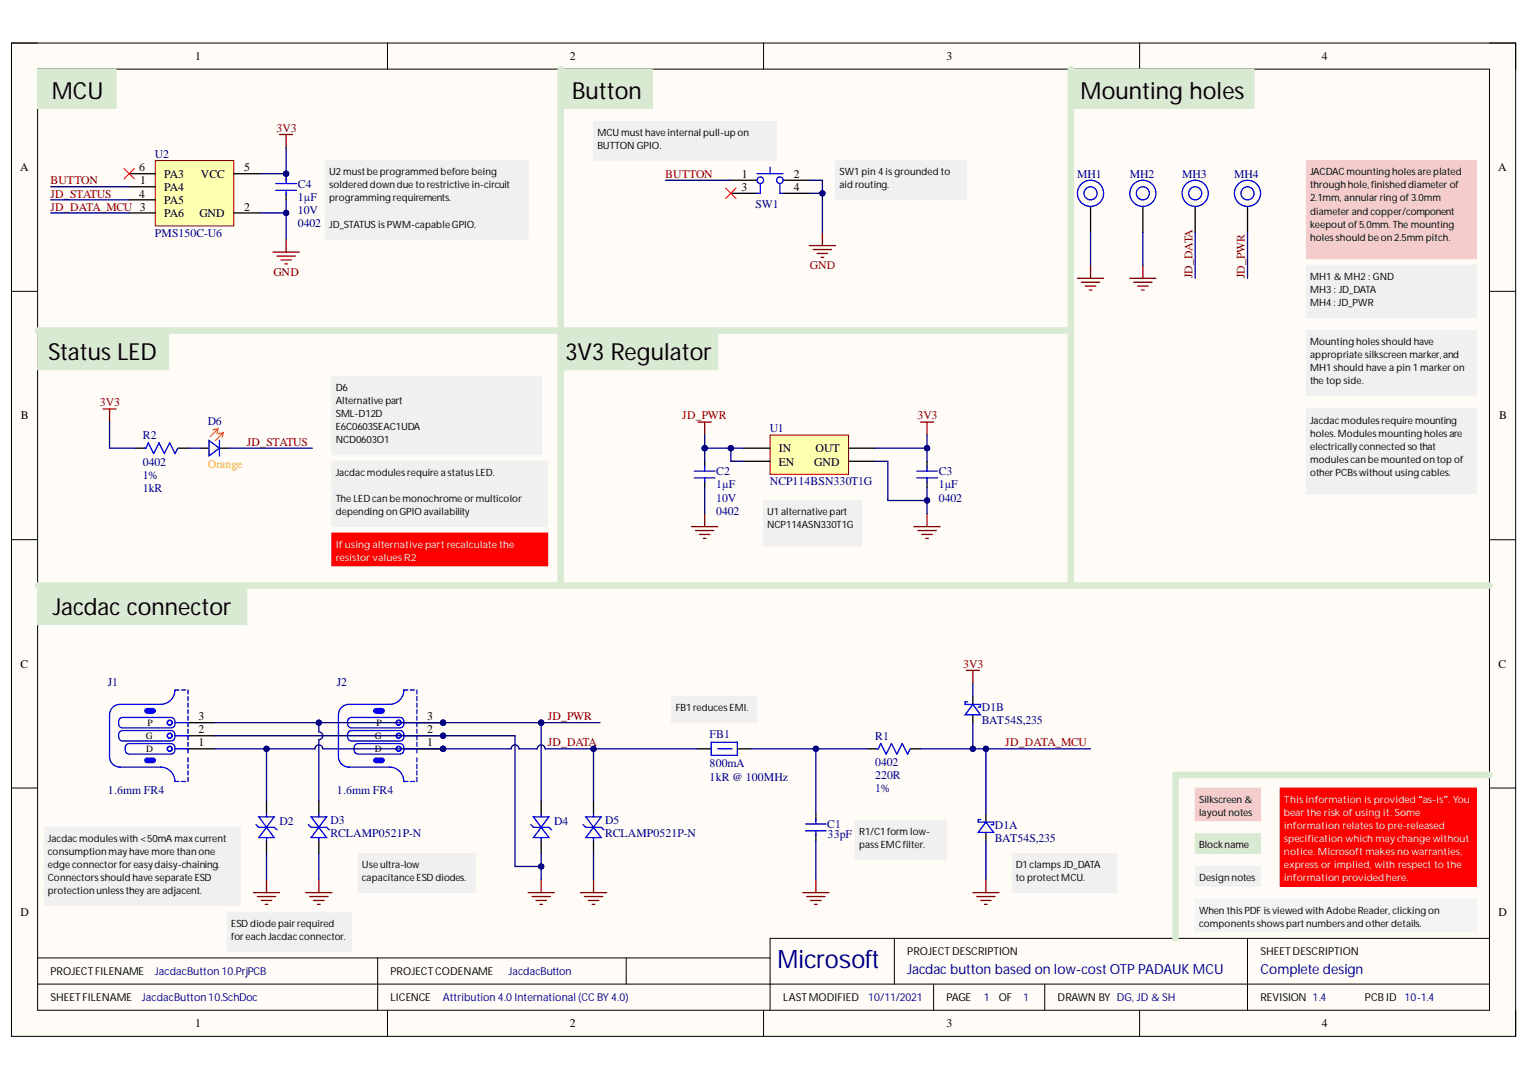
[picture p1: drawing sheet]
<svg xmlns="http://www.w3.org/2000/svg" width="297mm" height="210mm" viewBox="0 0 297 210" stroke-linecap="round" stroke-linejoin="round" font-family="sans-serif">
<defs><g id="words">
<text font-size="4.9" fill="#000080" x="151.1" y="188.1">Microsoft</text>
<g font-size="4.6">
<text x="10.1" y="19.2">MCU</text>
<text x="111.1" y="19.2">Button</text>
<text x="209.9" y="19.2">Mounting holes</text>
<text x="9.4" y="69.9">Status LED</text>
<text x="109.8" y="69.9">3V3 Regulator</text>
<text x="10.2" y="119.4">Jacdac connector</text>
</g>
<g font-size="2.7" fill="#000080">
<text x="176.3" y="189.2">Jacdacbutton based on low-costOTPPADAUK MCU</text>
<text x="244.9" y="189.2">Complete design</text>
</g>
<g font-size="2.3">
<text x="37.9" y="11.7">1</text>
<text x="110.7" y="11.7">2</text>
<text x="183.9" y="11.7">3</text>
<text x="256.8" y="11.7">4</text>
<text x="3.9" y="33.3">A</text>
<text x="27.1" y="33.3">6</text>
<text x="27.2" y="35.8">1</text>
<text x="31.9" y="34.6">PA3</text>
<text x="39" y="34.6">VCC</text>
<text x="47.4" y="33.3">5</text>
<text x="144.1" y="34.6">1</text>
<text x="154.2" y="34.6">2</text>
<text x="291" y="33.3">A</text>
<text x="27.1" y="38.4">4</text>
<text x="31.9" y="37.1">PA4</text>
<text x="31.9" y="39.6">PA5</text>
<text x="47.4" y="40.9">2</text>
<text x="144" y="37.1">3</text>
<text x="154.2" y="37.1">4</text>
<text x="31.9" y="42.2">PA6</text>
<text x="38.7" y="42.2">GND</text>
<text x="4.1" y="81.4">B</text>
<text x="291.2" y="81.4">B</text>
<text x="151.3" y="87.8">IN</text>
<text x="158.4" y="87.8">OUT</text>
<text x="151.3" y="90.4">EN</text>
<text x="158.2" y="90.4">GND</text>
<text x="4" y="129.7">C</text>
<text x="291.1" y="129.7">C</text>
<text x="38.6" y="142.4">2</text>
<text x="38.6" y="139.8">3</text>
<text x="83" y="142.4">2</text>
<text x="83" y="139.8">3</text>
<text x="38.6" y="144.9">1</text>
<text x="83" y="144.9">1</text>
<text x="4" y="177.9">D</text>
<text x="291.1" y="177.9">D</text>
<text x="37.9" y="199.5">1</text>
<text x="110.7" y="199.5">2</text>
<text x="183.9" y="199.5">3</text>
<text x="256.8" y="199.5">4</text>
</g>
<g font-size="2.3" fill="#800000">
<text x="53.7" y="25.6">3V3</text>
<text x="9.8" y="35.8">BUTTON</text>
<text x="129.2" y="34.6">BUTTON</text>
<text x="9.8" y="40.9">JD_DATA_MCU 3</text>
<text x="9.8" y="38.4">JD_STATUS</text>
<text x="53.1" y="53.6">GND</text>
<text x="157.3" y="52.3">GND</text>
<text x="231.7" y="54.1" transform="rotate(-90 231.7 54.1)">JD_DATA</text>
<text x="241.8" y="54.1" transform="rotate(-90 241.8 54.1)">JD_PWR</text>
<text x="19.4" y="78.9">3V3</text>
<text x="132.5" y="81.4">JD_PWR</text>
<text x="178.2" y="81.4">3V3</text>
<text x="48" y="86.5">JD_STATUS</text>
<text x="187.1" y="129.7">3V3</text>
<text x="106.4" y="139.8">JD_PWR</text>
<text x="106.4" y="144.9">JD_DATA</text>
<text x="195.3" y="144.9">JD_DATA_MCU</text>
</g>
<g font-size="2.3" fill="#000080">
<text x="30.1" y="30.8">U2</text>
<text x="209.3" y="34.6">MH1</text>
<text x="219.5" y="34.6">MH2</text>
<text x="229.6" y="34.6">MH3</text>
<text x="239.8" y="34.6">MH4</text>
<text x="57.9" y="39">1µF</text>
<text x="57.9" y="41.6">10V</text>
<text x="57.9" y="36.5">C4</text>
<text x="146.7" y="40.4">SW1</text>
<text x="30.1" y="46">PMS150C-U6</text>
<text x="57.9" y="44.1">0402</text>
<text x="40.3" y="82.5">D6</text>
<text x="149.5" y="84">U1</text>
<text x="27.7" y="85.2">R2</text>
<text x="27.7" y="90.4">0402</text>
<text x="27.7" y="92.9">1%</text>
<text x="27.7" y="95.5">1kR</text>
<text x="139.1" y="94.8">1µF</text>
<text x="139.1" y="92.3">C2</text>
<text x="149.5" y="94.2">NCP114BSN330T1G</text>
<text x="182.4" y="94.8">1µF</text>
<text x="182.4" y="92.3">C3</text>
<text x="139.1" y="97.4">10V</text>
<text x="139.1" y="99.9">0402</text>
<text x="182.4" y="97.4">0402</text>
<text x="21" y="133.2">J1</text>
<text x="65.5" y="133.2">J2</text>
<text x="137.9" y="143.4">FB1</text>
<text x="170" y="143.6">R1</text>
<text x="190.7" y="140.7">BAT54S,235</text>
<text x="190.7" y="138.1">D1B</text>
<text x="137.9" y="149">800mA</text>
<text x="170" y="148.8">0402</text>
<text x="21" y="154.1">1.6mm FR4</text>
<text x="65.5" y="154.1">1.6mm FR4</text>
<text x="137.9" y="151.6">1kR @ 100MHz</text>
<text x="170" y="151.3">220R</text>
<text x="170" y="153.8">1%</text>
<text x="54.3" y="160.2">D2</text>
<text x="64.2" y="159.9">D3</text>
<text x="107.7" y="160.2">D4</text>
<text x="117.6" y="159.9">D5</text>
<text x="160.7" y="160.9">C1</text>
<text x="193.3" y="160.9">D1A</text>
<text x="64.2" y="162.5">RCLAMP0521P-N</text>
<text x="117.6" y="162.5">RCLAMP0521P-N</text>
<text x="160.8" y="162.7">33pF</text>
<text x="193.3" y="163.5">BAT54S,235</text>
</g>
<text font-size="2.3" fill="#f90" x="40.3" y="90.9">Orange</text>
<g font-size="2.1">
<text x="176.3" y="185.5">PROJECTDESCRIPTION</text>
<text x="244.9" y="185.5">SHEETDESCRIPTION</text>
<text x="9.8" y="189.3">PROJECTFILENAME</text>
<text x="75.9" y="189.3">PROJECTCODENAME</text>
<text x="9.8" y="194.4">SHEETFILENAME</text>
<text x="75.9" y="194.4">LICENCE</text>
<text x="152.2" y="194.4">LASTMODIFIED</text>
<text x="183.9" y="194.4">PAGE</text>
<text x="194" y="194.4">OF</text>
<text x="205.4" y="194.4">DRAWN BY DG, JD &amp; SH</text>
<text x="244.9" y="194.4">REVISION 1.4</text>
<text x="265.2" y="194.4">PCBID</text>
</g>
<g font-size="2.1" fill="#000080">
<text x="30.1" y="189.3">JacdacButton10.PrjPCB</text>
<text x="98.8" y="189.3">JacdacButton</text>
<text x="27.6" y="194.4">JacdacButton10.SchDoc</text>
<text x="86" y="194.4">Attribution 4.0International (CCBY 4.0)</text>
<text x="168.7" y="194.4">10/11/2021</text>
<text x="191.2" y="194.4">1</text>
<text x="198.8" y="194.4">1</text>
<text x="272.9" y="194.4">10-1.4</text>
</g>
<g font-size="1.9">
<text x="116" y="26.4">MCU musthave internal pull-up on</text>
<text x="116" y="29">BUTTON GPIO.</text>
<text x="63.9" y="34">U2mustbeprogrammed before being</text>
<text x="163.1" y="34">SW1 pin 4isgrounded to</text>
<text x="254.5" y="34">JACDACmounting holesare plated</text>
<text x="63.9" y="36.6">soldered down due to restrictive in-circuit</text>
<text x="63.9" y="39.1">programming requirements.</text>
<text x="163.1" y="36.6">aid routing.</text>
<text x="254.5" y="36.6">through hole, finished diameterof</text>
<text x="254.5" y="39.1">2.1mm, annularring of3.0mm</text>
<text x="254.5" y="41.7">diameterand copper/component</text>
<text x="63.9" y="44.2">JD_STATUSisPWM-capableGPIO.</text>
<text x="254.5" y="44.2">keepoutof5.0mm. The mounting</text>
<text x="254.5" y="46.7">holesshould beon 2.5mm pitch.</text>
<text x="254.5" y="54.3">MH1 &amp; MH2: GND</text>
<text x="254.5" y="56.9">MH3: JD_DATA</text>
<text x="254.5" y="59.4">MH4: JD_PWR</text>
<text x="254.5" y="67">Mounting holesshould have</text>
<text x="254.5" y="69.5">appropriate silkscreen marker, and</text>
<text x="65.2" y="75.9">D6</text>
<text x="254.5" y="72.1">MH1 should have a pin 1 markeron</text>
<text x="254.5" y="74.6">the top side.</text>
<text x="65.2" y="78.5">Alternative part</text>
<text x="65.2" y="81">SML-D12D</text>
<text x="65.2" y="83.6">E6C0603SEAC1UDA</text>
<text x="254.5" y="82.3">Jacdacmodulesrequire mounting</text>
<text x="65.2" y="86.1">NCD0603O1</text>
<text x="254.5" y="84.8">holes. Modulesmounting holesare</text>
<text x="254.5" y="87.4">electricallyconnected so that</text>
<text x="254.5" y="89.9">modulescan bemounted on top of</text>
<text x="65.2" y="92.4">Jacdacmodulesrequire a statusLED.</text>
<text x="254.5" y="92.4">otherPCBswithoutusing cables.</text>
<text x="65.2" y="97.5">The LEDcan bemonochrome ormulticolor</text>
<text x="65.2" y="100">depending on GPIO availability</text>
<text x="149" y="100">U1alternative part</text>
<text x="149" y="102.6">NCP114ASN330T1G</text>
<text x="28.3" y="143.5">G</text>
<text x="28.7" y="141">P</text>
<text x="72.8" y="143.5">G</text>
<text x="73.2" y="141">P</text>
<text x="131.3" y="138.1">FB1reducesEMI.</text>
<text x="28.4" y="146.1">D</text>
<text x="72.8" y="146.1">D</text>
<text x="232.9" y="155.9">Silkscreen &amp;</text>
<text x="232.9" y="158.4">layoutnotes</text>
<text x="9.3" y="163.5">Jacdacmoduleswith &lt;50mA maxcurrent</text>
<text x="9.3" y="166">consumption mayhave more than one</text>
<text x="166.9" y="162.2">R1/C1form low-</text>
<text x="166.9" y="164.7">passEMCfilter.</text>
<text x="232.9" y="164.7">Blockname</text>
<text x="9.3" y="168.5">edgeconnectorforeasydaisy-chaining.</text>
<text x="9.3" y="171.1">Connectorsshould have separate ESD</text>
<text x="9.3" y="173.6">protection unlesstheyare adjacent.</text>
<text x="70.3" y="168.5">Useultra-low</text>
<text x="70.3" y="171.1">capacitanceESD diodes.</text>
<text x="197.3" y="168.5">D1clampsJD_DATA</text>
<text x="197.3" y="171.1">to protectMCU.</text>
<text x="232.9" y="171.1">Design notes</text>
<text x="44.9" y="179.9">ESD diodepairrequired</text>
<text x="232.9" y="177.4">When thisPDF isviewed with AdobeReader, clicking on</text>
<text x="232.9" y="179.9">componentsshowspartnumbersand otherdetails.</text>
<text x="44.9" y="182.5">foreach Jacdacconnector.</text>
</g>
<g font-size="1.9" fill="#f0f0f0">
<text x="65.2" y="106.4">Ifusing alternative part recalculate the</text>
<text x="65.2" y="108.9">resistor valuesR2</text>
<text x="249.4" y="155.9">Thisinformation isprovided “as-is”. You</text>
<text x="249.4" y="158.4">bear the risk ofusing it. Some</text>
<text x="249.4" y="160.9">information relatesto pre-released</text>
<text x="249.4" y="163.5">specification which may change without</text>
<text x="249.4" y="166">notice. Microsoft makesno warranties,</text>
<text x="249.4" y="168.5">express or implied, with respect to the</text>
<text x="249.4" y="171.1">information providedhere.</text>
</g>
</g></defs>
<path d="M2.2 8.4h292.2v192.8h-292.2z" fill-rule="evenodd" fill="#fffcf8"/>
<path d="M2.2 8.4h292.2v192.8h-292.2z" fill="none" stroke="#000" stroke-width=".19"/>
<path d="M7.3 13.4h282.1v182.8h-282.1z" fill-rule="evenodd" fill="#fffcf8"/>
<g fill="none" stroke="#000" stroke-width=".19">
<path d="M2.2 8.3h5.1M7.3 13.4h282.1v182.8h-282.1zM75.3 8.3v5.1M148.3 8.3v5.1M221.4 8.4v5M289.4 8.4h5v5M2.2 56.6h5.1M289.4 56.6h5M2.2 104.8h5.1M289.4 104.8h5M2.2 153h5.1M289.4 153h5"/>
<path d="M7.3 191.1h282.1M7.3 186h142.3M73.4 186v10.2M75.3 196.2v5M121.7 186v5.1M148.3 196.2v5M173.8 182.2v8.9M181.4 191.1v5.1M203 191.1v5.1M221.4 196.2v5M242.4 182.2v14M289.4 182.2h-139.8v14"/>
<path d="M294.4 196.2v5"/>
</g>
<g fill="none" stroke="#800000" stroke-width=".25">
<path d="M157.2 47.7h5.1M158 48.5h3.5M158.8 49.2h2M159.5 50h.5M159.8 45.2v2.5M209.3 54h5.1M210.1 54.8h3.5M210.8 55.6h2.1M211.6 56.3h.5M211.9 51.5v2.5M136.9 99.7v2.6M180.1 99.7v2.6"/>
<path d="M134.4 102.3h5M135.1 103h3.6M135.9 103.8h2M136.6 104.5h.6M177.6 102.3h5M178.3 103h3.6M179.1 103.8h2M179.8 104.5h.5M187.7 130.2h2.6M189 130.2v2.5M102.6 173.3h5.1M103.4 174.1h3.5"/>
<path d="M104.1 174.8h2.1M104.9 175.6h.5M105.1 170.8v2.5M112.8 173.3h5M113.5 174.1h3.6M114.3 174.8h2M115.1 175.6h.5M115.3 170.8v2.5M156 173.3h5M156.7 174.1h3.6M157.5 174.8h2M158.2 175.6h.6"/>
<path d="M158.5 170.8v2.5M189 173.3h5.1M189.8 174.1h3.5M190.5 174.8h2M191.3 175.6h.5M191.5 170.8v2.5"/>
</g>
<g fill="none" stroke="#00f" stroke-width=".25">
<path d="M147.1 33.7h5M147.7 35.6v1.9h-.6M149.6 32.5v1.2M151.5 35.6v1.9h.6M188 136.3h-.5v.5h3v.5h-.5M189 136.8l1.5 2h-3zM190.5 159.1h-.5v.5h3v.5h-.5M191.5 159.6l1.5 2h-3z"/>
<circle cx="147.7" cy="35" r=".64"/>
<circle cx="151.5" cy="35" r=".64"/>
</g>
<path d="M142 35h5.1M142 37.5h5.1M152.1 35h5.1M152.1 37.5h5.1M189 135.3v1.5M189 138.8v1.5M191.5 158.1v1.5M191.5 161.6v1.6" fill="none" stroke="#000" stroke-width=".25"/>
<path d="M30.2 31.2h15.2v12.7h-15.2z" fill-rule="evenodd" fill="#ffffb0"/>
<path d="M30.2 31.2h15.2v12.7h-15.2z" fill="none" stroke="#800000" stroke-width=".19"/>
<path d="M25.1 36.3h5.1M25.1 38.8h5.1M25.1 33.7h5.1M45.4 33.7h5.1M25.1 41.3h5.1M45.4 41.3h5.1" fill="none" stroke="#000" stroke-width=".25"/>
<path d="M54.3 26.1h2.6M55.6 26.1v2.6M53 49h5.1M53.8 49.7h3.6M54.6 50.5h2M55.3 51.2h.5M55.6 46.4v2.6" fill="none" stroke="#800000" stroke-width=".25"/>
<path d="M108.9 64.2h30.5v7.6h-30.5z" fill-rule="evenodd" fill="#d9ead3"/>
<path d="M108.9 64.2h30.5v7.6h-30.5z" fill="none" stroke="#d9ead3" stroke-width=".19"/>
<path d="M7.3 113.7h282.1" fill="none" stroke="#d9ead3" stroke-width="1.3"/>
<path d="M7.3 113.7h40.7v7.6h-40.7z" fill-rule="evenodd" fill="#d9ead3"/>
<path d="M7.3 113.7h40.7v7.6h-40.7z" fill="none" stroke="#d9ead3" stroke-width=".19"/>
<path d="M7.3 64.2h200.7" fill="none" stroke="#d9ead3" stroke-width="1.3"/>
<path d="M108.9 13.4h17.8v7.6h-17.8z" fill-rule="evenodd" fill="#d9ead3"/>
<path d="M108.9 13.4h17.8v7.6h-17.8z" fill="none" stroke="#d9ead3" stroke-width=".19"/>
<path d="M108.9 13.4v50.8" fill="none" stroke="#d9ead3" stroke-width="1.3"/>
<path d="M208 13.4h35.6v7.6h-35.6z" fill-rule="evenodd" fill="#d9ead3"/>
<path d="M208 13.4h35.6v7.6h-35.6z" fill="none" stroke="#d9ead3" stroke-width=".19"/>
<path d="M7.3 13.4h15.3v7.6h-15.3z" fill-rule="evenodd" fill="#d9ead3"/>
<path d="M7.3 13.4h15.3v7.6h-15.3z" fill="none" stroke="#d9ead3" stroke-width=".19"/>
<path d="M7.3 64.2h25.4v7.6h-25.4z" fill-rule="evenodd" fill="#d9ead3"/>
<path d="M7.3 64.2h25.4v7.6h-25.4z" fill="none" stroke="#d9ead3" stroke-width=".19"/>
<path d="M24.1 32.7l2 2M26.1 32.7l-2 2" fill="none" stroke="#f00" stroke-width=".19"/>
<circle cx="55.6" cy="33.7" r=".51" fill="#000080"/>
<circle cx="55.6" cy="33.7" r=".51" fill="none" stroke="#000080" stroke-width=".19"/>
<path d="M55.6 33.7v1.3M55.6 37.5v1.3" fill="none" stroke="#000" stroke-width=".25"/>
<circle cx="55.6" cy="33.7" r=".51" fill="#000080"/>
<circle cx="55.6" cy="33.7" r=".51" fill="none" stroke="#000080" stroke-width=".19"/>
<g fill="none" stroke="#00f" stroke-width=".25">
<path d="M53.6 35.6h4M53.6 37h4M55.6 34.6v1M55.6 37v.8M28 87h.4l.4-1 1 2.1 1.1-2.1 1 2.1 1.1-2.1 1 2.1 .5-1.1M134.9 91.5h4M134.9 92.8h4M136.9 90.5v1M136.9 92.8v.8M178.1 91.5h4M178.1 92.8h4M180.1 90.5v1"/>
<path d="M180.1 92.8v.8M138.2 144.1h5v2.6h-5zM139.4 145.4h2.8M170.3 145.4h.4l.4-1 1 2 1.1-2 1 2 1.1-2 1 2 .5-1"/>
</g>
<path d="M26.4 87h1.8M34.6 87h1.9M136.9 89.6v1.2M136.9 93.4v1.2M180.1 89.6v1.2M180.1 93.4v1.2M135.6 145.4h2.6M143.2 145.4h2.6M168.7 145.4h1.8M176.9 145.4h1.9" fill="none" stroke="#000" stroke-width=".25"/>
<path d="M141 36.5l2 2.1M143 36.5l-2 2.1" fill="none" stroke="#f00" stroke-width=".19"/>
<g fill="none" stroke="#800000" stroke-width=".25">
<path d="M219.5 54h5.1M220.2 54.8h3.6M221 55.6h2M221.8 56.3h.5M222 51.5v2.5M49.2 173.3h5.1M50 174.1h3.6M50.8 174.8h2M51.5 175.6h.5M51.8 170.8v2.5M59.4 173.3h5.1M60.2 174.1h3.5"/>
<path d="M60.9 174.8h2.1M61.7 175.6h.5M61.9 170.8v2.5"/>
</g>
<path d="M115.3 23.6h35.6v7.6h-35.6z" fill-rule="evenodd" fill="#f0f0f0"/>
<path d="M115.3 23.6h35.6v7.6h-35.6z" fill="none" stroke="#f0f0f0" stroke-width=".19"/>
<path d="M63.2 31.2h39.4v15.2h-39.4z" fill-rule="evenodd" fill="#f0f0f0"/>
<path d="M63.2 31.2h39.4v15.2h-39.4z" fill="none" stroke="#f0f0f0" stroke-width=".19"/>
<path d="M108.9 64.2v49.5" fill="none" stroke="#d9ead3" stroke-width="1.3"/>
<path d="M8.6 160.6h38.1v15.3h-38.1z" fill-rule="evenodd" fill="#f0f0f0"/>
<path d="M8.6 160.6h38.1v15.3h-38.1z" fill="none" stroke="#f0f0f0" stroke-width=".19"/>
<path d="M69.6 165.7h22.8v7.6h-22.8z" fill-rule="evenodd" fill="#f0f0f0"/>
<path d="M69.6 165.7h22.8v7.6h-22.8z" fill="none" stroke="#f0f0f0" stroke-width=".19"/>
<path d="M166.1 159.4h17.8v7.6h-17.8z" fill-rule="evenodd" fill="#f0f0f0"/>
<path d="M166.1 159.4h17.8v7.6h-17.8z" fill="none" stroke="#f0f0f0" stroke-width=".19"/>
<path d="M196.6 165.7h20.3v7.6h-20.3z" fill-rule="evenodd" fill="#f0f0f0"/>
<path d="M196.6 165.7h20.3v7.6h-20.3z" fill="none" stroke="#f0f0f0" stroke-width=".19"/>
<path d="M208 13.4v100.3" fill="none" stroke="#d9ead3" stroke-width="1.3"/>
<path d="M211.9 40.1v5.1M222 40.1v5.1M232.2 40.1v5.1M242.4 40.1v5.1" fill="none" stroke="#000" stroke-width=".25"/>
<g fill="none" stroke="#00f" stroke-width=".25">
<circle cx="211.9" cy="37.5" r="2.54"/>
<circle cx="211.9" cy="37.5" r="1.27"/>
<circle cx="222" cy="37.5" r="2.54"/>
<circle cx="222" cy="37.5" r="1.27"/>
<circle cx="232.2" cy="37.5" r="2.54"/>
<circle cx="232.2" cy="37.5" r="1.27"/>
<circle cx="242.3" cy="37.5" r="2.54"/>
<circle cx="242.4" cy="37.5" r="1.27"/>
</g>
<path d="M20 79.4h2.6M21.3 79.4v2.6M135.6 82h2.6M136.9 82v2.5" fill="none" stroke="#800000" stroke-width=".25"/>
<path d="M162.3 31.2h25.4v7.6h-25.4z" fill-rule="evenodd" fill="#f0f0f0"/>
<path d="M162.3 31.2h25.4v7.6h-25.4z" fill="none" stroke="#f0f0f0" stroke-width=".19"/>
<path d="M158.5 158.1v1.3M158.5 161.9v1.3" fill="none" stroke="#000" stroke-width=".25"/>
<path d="M158.5 159v1M156.5 160h4M156.5 161.3h4M158.5 161.3v.9" fill="none" stroke="#00f" stroke-width=".25"/>
<path d="M64.5 73.1h40.6v15.2h-40.6z" fill-rule="evenodd" fill="#f0f0f0"/>
<path d="M64.5 73.1h40.6v15.2h-40.6z" fill="none" stroke="#f0f0f0" stroke-width=".19"/>
<path d="M148.3 97.2h19.1v8.9h-19.1z" fill-rule="evenodd" fill="#f0f0f0"/>
<path d="M148.3 97.2h19.1v8.9h-19.1z" fill="none" stroke="#f0f0f0" stroke-width=".19"/>
<path d="M149.6 84.5h15.2v7.6h-15.2z" fill-rule="evenodd" fill="#ffffb0"/>
<path d="M149.6 84.5h15.2v7.6h-15.2z" fill="none" stroke="#800000" stroke-width=".19"/>
<path d="M39.1 87h1.5M42.6 87h1.6M144.5 87h5.1M144.5 89.6h5.1M164.8 87h5.1M164.8 89.6h5.1M36.5 142.9h5.1M36.5 145.4h5.1M36.5 140.3h5.1" fill="none" stroke="#000" stroke-width=".25"/>
<g fill="none" stroke="#00f" stroke-width=".25">
<path d="M40.6 85.5l2 1.5-2 1.5zM42.6 85.5v3M23.3 139.5l.5-.2h9.4a1.04 1.04 0 0 1 .8 1 1.04 1.04 0 0 1-.8 1h-9.4a1.05 1.05 0 0 1-.8-.7 1.05 1.05 0 0 1 .3-1.1zM34.8 134h-.8a2.79 2.79 0 0 1-2.8 2.8h-7.9a2.03 2.03 0 0 0-2 2v8.1a2.03 2.03 0 0 0 2 2.1h7.9a2.79 2.79 0 0 1 2.8 2.7h.8M35.3 134h.8M36.5 134v.8M36.5 135.3v.7M36.5 136.5v.8M36.5 137.8v.8M36.5 139.1v.7M23.3 142.1l.5-.2h9.4a1.04 1.04 0 0 1 .8 1 1.04 1.04 0 0 1-.8 1h-9.4a1.05 1.05 0 0 1-.8-.8 1.05 1.05 0 0 1 .3-1zM24.6 144.6l.5-.2h8.1a1.05 1.05 0 0 1 .8 1 1.05 1.05 0 0 1-.8 1h-8.1a1.06 1.06 0 0 1-.8-.7 1.06 1.06 0 0 1 .3-1.1z"/>
<path d="M34 142.9h2.5v.8M34 140.3h2.5v.8M34 145.4h2.5v.8M35.3 151.7h.8M36.5 141.6v.8M36.5 144.1v.8M36.5 147.1v.8M36.5 148.4v.8M36.5 149.7v.8M36.5 151v.7"/>
<circle cx="33" cy="145.4" r=".47"/>
<circle cx="33" cy="142.9" r=".47"/>
<circle cx="33" cy="140.3" r=".47"/>
</g>
<path d="M42.4 83.2l-1.6 1.5M42.4 83.2l-1 .3M42.4 83.2l-.3 1M43.4 84l-1.5 1.5M43.4 84l-1 .2M43.4 84l-.3 1" fill="none" stroke="#fd8300" stroke-width=".25"/>
<path d="M28.2 137.8a1.74 1.74 0 0 1 1.7-.2 .42 .42 0 0 1 .3 .4 .42 .42 0 0 1-.3 .4 1.76 1.76 0 0 1-1.7-.1z" fill="#00f"/>
<path d="M28.2 137.8a1.74 1.74 0 0 1 1.7-.2 .42 .42 0 0 1 .3 .4 .42 .42 0 0 1-.3 .4 1.76 1.76 0 0 1-1.7-.1z" fill="none" stroke="#00f" stroke-width=".25"/>
<path d="M28.2 147.4a1.76 1.76 0 0 1 1.7-.1 .42 .42 0 0 1 .3 .3 .42 .42 0 0 1-.3 .4 1.74 1.74 0 0 1-1.7-.1z" fill="#00f"/>
<path d="M28.2 147.4a1.76 1.76 0 0 1 1.7-.1 .42 .42 0 0 1 .3 .3 .42 .42 0 0 1-.3 .4 1.74 1.74 0 0 1-1.7-.1z" fill="none" stroke="#00f" stroke-width=".25"/>
<circle cx="86.1" cy="142.9" r=".51" fill="#000080"/>
<circle cx="86.1" cy="142.9" r=".51" fill="none" stroke="#000080" stroke-width=".19"/>
<circle cx="86.1" cy="145.4" r=".51" fill="#000080"/>
<circle cx="86.1" cy="145.4" r=".51" fill="none" stroke="#000080" stroke-width=".19"/>
<circle cx="86.1" cy="140.3" r=".51" fill="#000080"/>
<circle cx="86.1" cy="140.3" r=".51" fill="none" stroke="#000080" stroke-width=".19"/>
<path d="M81 142.9h5.1" fill="none" stroke="#000" stroke-width=".25"/>
<circle cx="86.1" cy="142.9" r=".51" fill="#000080"/>
<circle cx="86.1" cy="142.9" r=".51" fill="none" stroke="#000080" stroke-width=".19"/>
<path d="M81 145.4h5.1" fill="none" stroke="#000" stroke-width=".25"/>
<circle cx="86.1" cy="145.4" r=".51" fill="#000080"/>
<circle cx="86.1" cy="145.4" r=".51" fill="none" stroke="#000080" stroke-width=".19"/>
<path d="M81 140.3h5.1" fill="none" stroke="#000" stroke-width=".25"/>
<circle cx="86.1" cy="140.3" r=".51" fill="#000080"/>
<circle cx="86.1" cy="140.3" r=".51" fill="none" stroke="#000080" stroke-width=".19"/>
<g fill="none" stroke="#00f" stroke-width=".25">
<path d="M67.8 139.5l.5-.2h9.4a1.04 1.04 0 0 1 .8 1 1.04 1.04 0 0 1-.8 1h-9.4a1.05 1.05 0 0 1-.8-.7 1.05 1.05 0 0 1 .3-1.1zM79.2 134h-.7a2.79 2.79 0 0 1-2.8 2.8h-7.9a2.03 2.03 0 0 0-2 2v8.1a2.03 2.03 0 0 0 2 2.1h7.9a2.8 2.8 0 0 1 2.8 2.7h.7M79.7 134h.8M81 134v.8M81 135.3v.7M81 136.5v.8M81 137.8v.8M81 139.1v.7M67.8 142.1l.5-.2h9.4a1.04 1.04 0 0 1 .8 1 1.04 1.04 0 0 1-.8 1h-9.4a1.05 1.05 0 0 1-.8-.8 1.05 1.05 0 0 1 .3-1zM69 144.6l.6-.2h8.1a1.05 1.05 0 0 1 .8 1 1.05 1.05 0 0 1-.8 1h-8.1a1.06 1.06 0 0 1-.9-.7 1.06 1.06 0 0 1 .3-1.1zM78.5 142.9h2.5v.8M78.5 140.3h2.5v.8"/>
<path d="M78.5 145.4h2.5v.8M79.7 151.7h.8M81 141.6v.8M81 144.1v.8M81 147.1v.8M81 148.4v.8M81 149.7v.8M81 151v.7"/>
<circle cx="77.4" cy="145.4" r=".47"/>
<circle cx="77.4" cy="142.9" r=".47"/>
<circle cx="77.4" cy="140.3" r=".47"/>
</g>
<path d="M72.7 137.8a1.74 1.74 0 0 1 1.7-.2 .42 .42 0 0 1 .2 .4 .42 .42 0 0 1-.2 .4 1.76 1.76 0 0 1-1.7-.1z" fill="#00f"/>
<path d="M72.7 137.8a1.74 1.74 0 0 1 1.7-.2 .42 .42 0 0 1 .2 .4 .42 .42 0 0 1-.2 .4 1.76 1.76 0 0 1-1.7-.1z" fill="none" stroke="#00f" stroke-width=".25"/>
<path d="M72.7 147.4a1.76 1.76 0 0 1 1.7-.1 .42 .42 0 0 1 .2 .3 .42 .42 0 0 1-.2 .4 1.74 1.74 0 0 1-1.7-.1z" fill="#00f"/>
<g fill="none" stroke="#00f" stroke-width=".25">
<path d="M50.3 158.6h3l-1.5 2zM51.8 158.1v.5M60.4 158.6h3l-1.5 2zM61.9 158.1v.5M72.7 147.4a1.76 1.76 0 0 1 1.7-.1 .42 .42 0 0 1 .2 .3 .42 .42 0 0 1-.2 .4 1.74 1.74 0 0 1-1.7-.1zM103.6 158.6h3l-1.5 2zM105.1 158.1v.5M113.8 158.6h3l-1.5 2zM115.3 158.1v.5M49.7 160.1l.6 .5h3l.5 .5M51.8 160.6l1.5 2h-3zM51.8 162.7v.5"/>
<path d="M59.9 160.1l.5 .5h3l.6 .5M61.9 160.6l1.5 2h-3zM61.9 162.7v.5M103.1 160.1l.5 .5h3l.6 .5M105.1 160.6l1.5 2h-3zM105.1 162.7v.5M113.3 160.1l.5 .5h3l.5 .5M115.3 160.6l1.5 2h-3zM115.3 162.7v.5"/>
</g>
<path d="M51.8 155.6v2.5M61.9 155.6v2.5M105.1 155.6v2.5M115.3 155.6v2.5M51.8 163.2v2.5M61.9 163.2v2.5M105.1 163.2v2.5M115.3 163.2v2.5" fill="none" stroke="#000" stroke-width=".25"/>
<path d="M44.2 177.1h24.1v7.6h-24.1z" fill-rule="evenodd" fill="#f0f0f0"/>
<path d="M44.2 177.1h24.1v7.6h-24.1z" fill="none" stroke="#f0f0f0" stroke-width=".19"/>
<path d="M130.5 135.3h16.6v5h-16.6z" fill-rule="evenodd" fill="#f0f0f0"/>
<path d="M130.5 135.3h16.6v5h-16.6z" fill="none" stroke="#f0f0f0" stroke-width=".19"/>
<path d="M178.8 82h2.6M180.1 82v2.5" fill="none" stroke="#800000" stroke-width=".25"/>
<path d="M64.5 89.6h41.9v12.7h-41.9z" fill-rule="evenodd" fill="#f0f0f0"/>
<path d="M64.5 89.6h41.9v12.7h-41.9z" fill="none" stroke="#f0f0f0" stroke-width=".19"/>
<path d="M64.5 103.5h41.9v6.4h-41.9z" fill-rule="evenodd" fill="#f00"/>
<path d="M64.5 103.5h41.9v6.4h-41.9z" fill="none" stroke="#f00" stroke-width=".19"/>
<path d="M232.2 161.9h12.7v3.8h-12.7z" fill-rule="evenodd" fill="#d9ead3"/>
<path d="M232.2 161.9h12.7v3.8h-12.7z" fill="none" stroke="#d9ead3" stroke-width=".19"/>
<path d="M232.2 168.2h12.7v3.9h-12.7z" fill-rule="evenodd" fill="#f0f0f0"/>
<path d="M232.2 168.2h12.7v3.9h-12.7z" fill="none" stroke="#f0f0f0" stroke-width=".19"/>
<path d="M232.2 153h12.7v6.4h-12.7z" fill-rule="evenodd" fill="#f4cccc"/>
<path d="M232.2 153h12.7v6.4h-12.7z" fill="none" stroke="#f4cccc" stroke-width=".19"/>
<path d="M228.4 150.5h61" fill="none" stroke="#d9ead3" stroke-width="1.3"/>
<path d="M248.7 153h38.1v19.1h-38.1z" fill-rule="evenodd" fill="#f00"/>
<path d="M248.7 153h38.1v19.1h-38.1z" fill="none" stroke="#f00" stroke-width=".19"/>
<path d="M232.2 174.6h54.6v6.3h-54.6z" fill-rule="evenodd" fill="#f3f3f3"/>
<path d="M232.2 174.6h54.6v6.3h-54.6z" fill="none" stroke="#f3f3f3" stroke-width=".19"/>
<path d="M228.4 150.5v31.7" fill="none" stroke="#d9ead3" stroke-width="1.3"/>
<path d="M253.8 31.2h33v19h-33z" fill-rule="evenodd" fill="#f4cccc"/>
<path d="M253.8 31.2h33v19h-33z" fill="none" stroke="#f4cccc" stroke-width=".19"/>
<path d="M253.8 51.5h33v10.2h-33z" fill-rule="evenodd" fill="#f0f0f0"/>
<path d="M253.8 51.5h33v10.2h-33z" fill="none" stroke="#f0f0f0" stroke-width=".19"/>
<path d="M253.8 79.4h33v16.5h-33z" fill-rule="evenodd" fill="#f0f0f0"/>
<path d="M253.8 79.4h33v16.5h-33z" fill="none" stroke="#f0f0f0" stroke-width=".19"/>
<path d="M253.8 64.2h33v12.7h-33z" fill-rule="evenodd" fill="#f0f0f0"/>
<path d="M253.8 64.2h33v12.7h-33z" fill="none" stroke="#f0f0f0" stroke-width=".19"/>
<path d="M142 87v2.6h2.5" fill="none" stroke="#000080" stroke-width=".25"/>
<circle cx="142" cy="87" r=".51" fill="#000080"/>
<circle cx="142" cy="87" r=".51" fill="none" stroke="#000080" stroke-width=".19"/>
<path d="M169.9 89.6h2.6v7.6h7.6" fill="none" stroke="#000080" stroke-width=".25"/>
<circle cx="180.1" cy="97.2" r=".51" fill="#000080"/>
<circle cx="180.1" cy="97.2" r=".51" fill="none" stroke="#000080" stroke-width=".19"/>
<path d="M136.9 87v2.6M136.9 94.6v5.1M189 132.7v2.6M115.3 165.7v5.1M191.5 163.2v7.6" fill="none" stroke="#000080" stroke-width=".25"/>
<circle cx="136.9" cy="87" r=".51" fill="#000080"/>
<circle cx="136.9" cy="87" r=".51" fill="none" stroke="#000080" stroke-width=".19"/>
<path d="M105.1 140.3v15.3" fill="none" stroke="#000080" stroke-width=".25"/>
<circle cx="105.1" cy="140.3" r=".51" fill="#000080"/>
<circle cx="105.1" cy="140.3" r=".51" fill="none" stroke="#000080" stroke-width=".19"/>
<path d="M50.5 41.3h5.1v5.1M211.9 45.2v6.3" fill="none" stroke="#000080" stroke-width=".25"/>
<circle cx="55.6" cy="41.3" r=".51" fill="#000080"/>
<circle cx="55.6" cy="41.3" r=".51" fill="none" stroke="#000080" stroke-width=".19"/>
<path d="M55.6 28.7v5h-5.1" fill="none" stroke="#000080" stroke-width=".25"/>
<circle cx="55.6" cy="33.7" r=".51" fill="#000080"/>
<circle cx="55.6" cy="33.7" r=".51" fill="none" stroke="#000080" stroke-width=".19"/>
<path d="M55.6 38.8v2.5" fill="none" stroke="#000080" stroke-width=".25"/>
<circle cx="55.6" cy="41.3" r=".51" fill="#000080"/>
<circle cx="55.6" cy="41.3" r=".51" fill="none" stroke="#000080" stroke-width=".19"/>
<path d="M9.8 36.3h15.3M9.8 41.3h15.3M145.8 145.4h12.7M158.5 163.2v7.6" fill="none" stroke="#000080" stroke-width=".25"/>
<circle cx="158.5" cy="145.4" r=".51" fill="#000080"/>
<circle cx="158.5" cy="145.4" r=".51" fill="none" stroke="#000080" stroke-width=".19"/>
<path d="M105.1 140.3h11.5" fill="none" stroke="#000080" stroke-width=".25"/>
<circle cx="105.1" cy="140.3" r=".51" fill="#000080"/>
<circle cx="105.1" cy="140.3" r=".51" fill="none" stroke="#000080" stroke-width=".19"/>
<path d="M168.7 145.4h-10.2v12.7" fill="none" stroke="#000080" stroke-width=".25"/>
<circle cx="158.5" cy="145.4" r=".51" fill="#000080"/>
<circle cx="158.5" cy="145.4" r=".51" fill="none" stroke="#000080" stroke-width=".19"/>
<path d="M129.3 35h12.7M222 45.2v6.3M41.6 140.3h63.5" fill="none" stroke="#000080" stroke-width=".25"/>
<circle cx="61.9" cy="140.3" r=".51" fill="#000080"/>
<circle cx="61.9" cy="140.3" r=".51" fill="none" stroke="#000080" stroke-width=".19"/>
<circle cx="86.1" cy="140.3" r=".51" fill="#000080"/>
<circle cx="86.1" cy="140.3" r=".51" fill="none" stroke="#000080" stroke-width=".19"/>
<circle cx="105.1" cy="140.3" r=".51" fill="#000080"/>
<circle cx="105.1" cy="140.3" r=".51" fill="none" stroke="#000080" stroke-width=".19"/>
<path d="M41.6 142.9h58.5v25.3h5v2.6" fill="none" stroke="#000080" stroke-width=".25"/>
<circle cx="86.1" cy="142.9" r=".51" fill="#000080"/>
<circle cx="86.1" cy="142.9" r=".51" fill="none" stroke="#000080" stroke-width=".19"/>
<circle cx="105.1" cy="168.2" r=".51" fill="#000080"/>
<circle cx="105.1" cy="168.2" r=".51" fill="none" stroke="#000080" stroke-width=".19"/>
<path d="M61.9 140.3v1.8a.76 .76 0 0 1 .8 .8 .76 .76 0 0 1-.8 .7v12" fill="none" stroke="#000080" stroke-width=".25"/>
<circle cx="61.9" cy="140.3" r=".51" fill="#000080"/>
<circle cx="61.9" cy="140.3" r=".51" fill="none" stroke="#000080" stroke-width=".19"/>
<path d="M115.3 145.4v10.2M51.8 165.7v5.1M61.9 165.7v5.1" fill="none" stroke="#000080" stroke-width=".25"/>
<circle cx="115.3" cy="145.4" r=".51" fill="#000080"/>
<circle cx="115.3" cy="145.4" r=".51" fill="none" stroke="#000080" stroke-width=".19"/>
<path d="M41.6 145.4h19.6a.76 .76 0 0 1 .7-.8 .76 .76 0 0 1 .8 .8h36.6a.76 .76 0 0 1 .8-.8 .76 .76 0 0 1 .7 .8h3.6a.76 .76 0 0 1 .7-.8 .76 .76 0 0 1 .8 .8h29.7" fill="none" stroke="#000080" stroke-width=".25"/>
<circle cx="51.8" cy="145.4" r=".51" fill="#000080"/>
<circle cx="51.8" cy="145.4" r=".51" fill="none" stroke="#000080" stroke-width=".19"/>
<circle cx="86.1" cy="145.4" r=".51" fill="#000080"/>
<circle cx="86.1" cy="145.4" r=".51" fill="none" stroke="#000080" stroke-width=".19"/>
<circle cx="115.3" cy="145.4" r=".51" fill="#000080"/>
<circle cx="115.3" cy="145.4" r=".51" fill="none" stroke="#000080" stroke-width=".19"/>
<path d="M51.8 145.4v10.2" fill="none" stroke="#000080" stroke-width=".25"/>
<circle cx="51.8" cy="145.4" r=".51" fill="#000080"/>
<circle cx="51.8" cy="145.4" r=".51" fill="none" stroke="#000080" stroke-width=".19"/>
<path d="M105.1 165.7v2.5" fill="none" stroke="#000080" stroke-width=".25"/>
<circle cx="105.1" cy="168.2" r=".51" fill="#000080"/>
<circle cx="105.1" cy="168.2" r=".51" fill="none" stroke="#000080" stroke-width=".19"/>
<path d="M189 140.3v5.1" fill="none" stroke="#000080" stroke-width=".25"/>
<circle cx="189" cy="145.4" r=".51" fill="#000080"/>
<circle cx="189" cy="145.4" r=".51" fill="none" stroke="#000080" stroke-width=".19"/>
<path d="M178.8 145.4h33.1" fill="none" stroke="#000080" stroke-width=".25"/>
<circle cx="189" cy="145.4" r=".51" fill="#000080"/>
<circle cx="189" cy="145.4" r=".51" fill="none" stroke="#000080" stroke-width=".19"/>
<circle cx="191.5" cy="145.4" r=".51" fill="#000080"/>
<circle cx="191.5" cy="145.4" r=".51" fill="none" stroke="#000080" stroke-width=".19"/>
<path d="M191.5 145.4v12.7" fill="none" stroke="#000080" stroke-width=".25"/>
<circle cx="191.5" cy="145.4" r=".51" fill="#000080"/>
<circle cx="191.5" cy="145.4" r=".51" fill="none" stroke="#000080" stroke-width=".19"/>
<path d="M136.9 87h7.6" fill="none" stroke="#000080" stroke-width=".25"/>
<circle cx="142" cy="87" r=".51" fill="#000080"/>
<circle cx="142" cy="87" r=".51" fill="none" stroke="#000080" stroke-width=".19"/>
<circle cx="136.9" cy="87" r=".51" fill="#000080"/>
<circle cx="136.9" cy="87" r=".51" fill="none" stroke="#000080" stroke-width=".19"/>
<path d="M9.8 38.8h15.3M232.2 45.2v8.8M242.4 45.2v8.8M36.5 87h2.6M44.2 87h16.5M169.9 87h10.2" fill="none" stroke="#000080" stroke-width=".25"/>
<circle cx="180.1" cy="87" r=".51" fill="#000080"/>
<circle cx="180.1" cy="87" r=".51" fill="none" stroke="#000080" stroke-width=".19"/>
<path d="M180.1 87v2.6" fill="none" stroke="#000080" stroke-width=".25"/>
<circle cx="180.1" cy="87" r=".51" fill="#000080"/>
<circle cx="180.1" cy="87" r=".51" fill="none" stroke="#000080" stroke-width=".19"/>
<path d="M136.9 84.5v2.5" fill="none" stroke="#000080" stroke-width=".25"/>
<circle cx="136.9" cy="87" r=".51" fill="#000080"/>
<circle cx="136.9" cy="87" r=".51" fill="none" stroke="#000080" stroke-width=".19"/>
<path d="M180.1 94.6v5.1" fill="none" stroke="#000080" stroke-width=".25"/>
<circle cx="180.1" cy="97.2" r=".51" fill="#000080"/>
<circle cx="180.1" cy="97.2" r=".51" fill="none" stroke="#000080" stroke-width=".19"/>
<path d="M157.2 35h2.6v2.5h-2.6M21.3 82v5h5.1" fill="none" stroke="#000080" stroke-width=".25"/>
<circle cx="159.8" cy="37.5" r=".51" fill="#000080"/>
<circle cx="159.8" cy="37.5" r=".51" fill="none" stroke="#000080" stroke-width=".19"/>
<path d="M159.8 37.5v7.7" fill="none" stroke="#000080" stroke-width=".25"/>
<circle cx="159.8" cy="37.5" r=".51" fill="#000080"/>
<circle cx="159.8" cy="37.5" r=".51" fill="none" stroke="#000080" stroke-width=".19"/>
<path d="M180.1 84.5v2.5" fill="none" stroke="#000080" stroke-width=".25"/>
<circle cx="180.1" cy="87" r=".51" fill="#000080"/>
<circle cx="180.1" cy="87" r=".51" fill="none" stroke="#000080" stroke-width=".19"/>
<use href="#words"/>
</svg>
